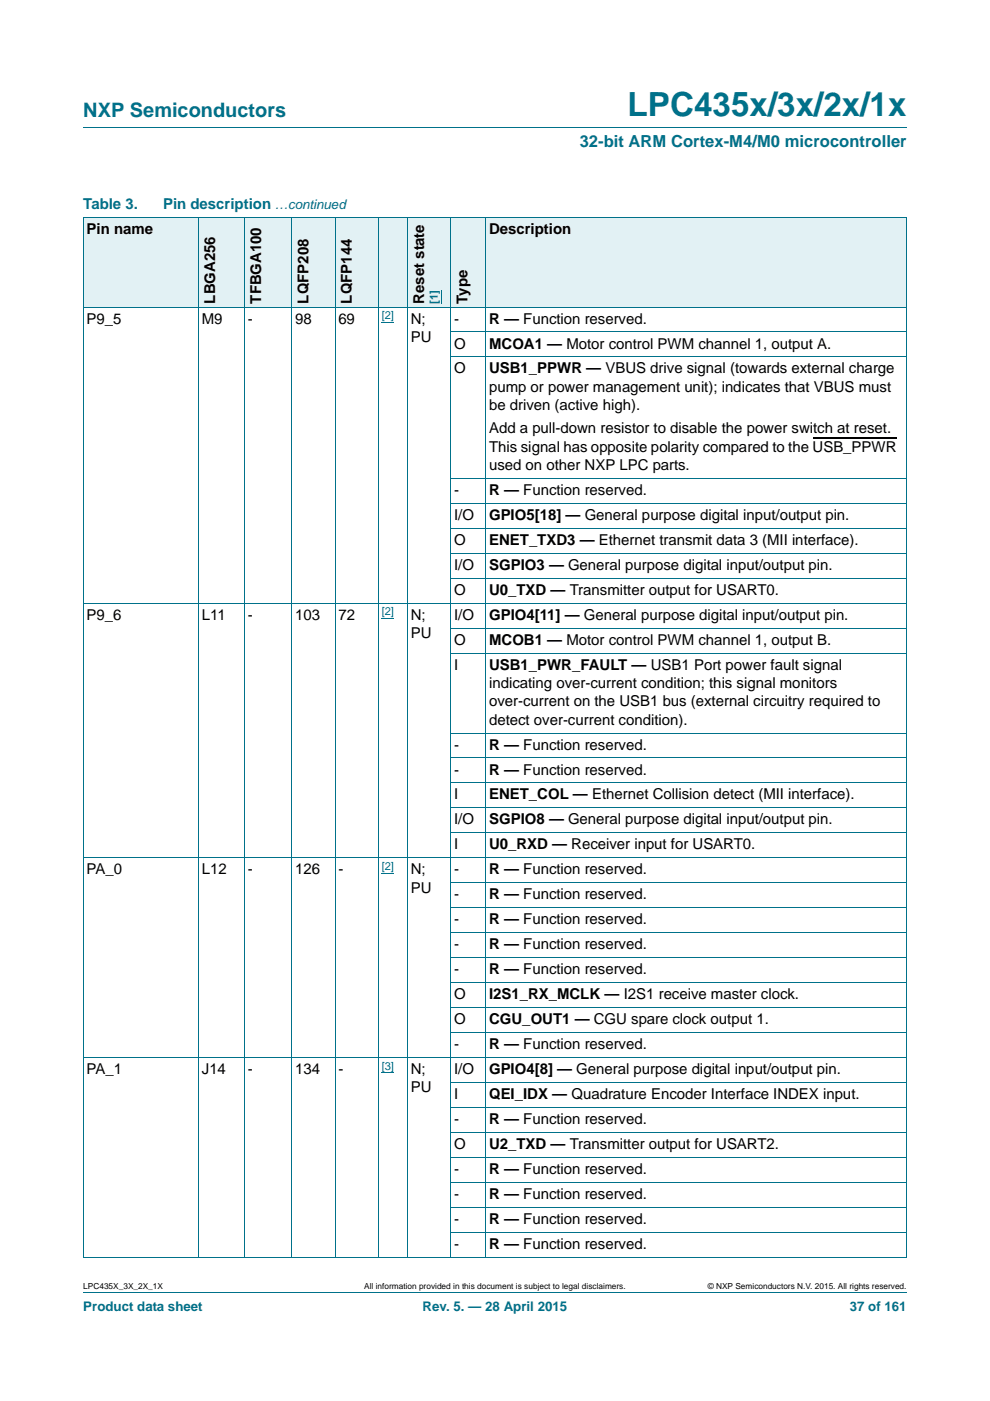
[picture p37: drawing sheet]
<svg xmlns="http://www.w3.org/2000/svg" width="210mm" height="297mm" viewBox="0 0 210 297" stroke-linecap="round" stroke-linejoin="round" font-family="sans-serif">
<defs><g id="words">
<text font-size="7" fill="#00718a" x="133.1" y="24.6">LPC435x/3x/2x/1x</text>
<text font-size="4.2" fill="#00718a" x="17.7" y="24.9">NXP Semiconductors</text>
<text font-size="3.5" fill="#00718a" x="123" y="31.1">32-bit ARM Cortex-M4/M0 microcontroller</text>
<g font-size="3.2" fill="#00718a">
<text x="17.7" y="44.3">Table 3.</text>
<text x="34.6" y="44.3">Pin description</text>
</g>
<g font-size="3.2">
<text x="18.4" y="49.6">Pin name</text>
<text x="103.7" y="49.6">Description</text>
<text x="45.6" y="64.4" transform="rotate(-90 45.6 64.4)">LBGA256</text>
<text x="55.4" y="64.4" transform="rotate(-90 55.4 64.4)">TFBGA100</text>
<text x="65.4" y="64.4" transform="rotate(-90 65.4 64.4)">LQFP208</text>
<text x="74.6" y="64.4" transform="rotate(-90 74.6 64.4)">LQFP144</text>
<text x="90" y="64.4" transform="rotate(-90 90 64.4)">Reset state</text>
<text x="99.1" y="64.4" transform="rotate(-90 99.1 64.4)">Type</text>
<text x="18.4" y="68.6">P9_5</text>
<text x="42.8" y="68.6">M9</text>
<text x="52.5" y="68.6">-</text>
<text x="62.6" y="68.6">98</text>
<text x="71.8" y="68.6">69</text>
<text x="87.1" y="68.6">N;</text>
<text x="96.3" y="68.6">-</text>
<text x="103.7" y="68.6">R — Function reserved.</text>
<text x="87.1" y="72.5">PU</text>
<text x="96.3" y="73.9">O</text>
<text x="103.7" y="73.9">MCOA1 — Motor control PWM channel 1, output A.</text>
<text x="96.3" y="79.2">O</text>
<text x="103.7" y="79.2">USB1_PPWR — VBUS drive signal (towards external charge</text>
<text x="103.7" y="83.1">pump or power management unit); indicates that VBUS must</text>
<text x="103.7" y="87">be driven (active high).</text>
<text x="103.7" y="91.9">Add a pull-down resistor to disable the power switch at reset.</text>
<text x="103.7" y="95.8">This signal has opposite polarity compared to the USB_PPWR</text>
<text x="103.7" y="99.7">used on other NXP LPC parts.</text>
<text x="96.3" y="104.9">-</text>
<text x="103.7" y="104.9">R — Function reserved.</text>
<text x="96.3" y="110.2">I/O</text>
<text x="103.7" y="110.2">GPIO5[18] — General purpose digital input/output pin.</text>
<text x="96.3" y="115.5">O</text>
<text x="103.7" y="115.5">ENET_TXD3 — Ethernet transmit data 3 (MII interface).</text>
<text x="96.3" y="120.8">I/O</text>
<text x="103.7" y="120.8">SGPIO3 — General purpose digital input/output pin.</text>
<text x="18.4" y="131.4">P9_6</text>
<text x="42.8" y="131.4">L11</text>
<text x="52.6" y="131.4">-</text>
<text x="62.6" y="131.4">103</text>
<text x="71.8" y="131.4">72</text>
<text x="87.1" y="131.4">N;</text>
<text x="96.3" y="126.1">O</text>
<text x="96.3" y="131.4">I/O</text>
<text x="103.7" y="126.1">U0_TXD — Transmitter output for USART0.</text>
<text x="103.7" y="131.4">GPIO4[11] — General purpose digital input/output pin.</text>
<text x="87.1" y="135.3">PU</text>
<text x="96.3" y="136.7">O</text>
<text x="103.7" y="136.7">MCOB1 — Motor control PWM channel 1, output B.</text>
<text x="96.3" y="142">I</text>
<text x="103.7" y="142">USB1_PWR_FAULT — USB1 Port power fault signal</text>
<text x="103.7" y="145.9">indicating over-current condition; this signal monitors</text>
<text x="103.7" y="149.8">over-current on the USB1 bus (external circuitry required to</text>
<text x="103.7" y="153.6">detect over-current condition).</text>
<text x="96.3" y="158.9">-</text>
<text x="103.7" y="158.9">R — Function reserved.</text>
<text x="96.3" y="164.2">-</text>
<text x="103.7" y="164.2">R — Function reserved.</text>
<text x="96.3" y="169.5">I</text>
<text x="103.7" y="169.5">ENET_COL — Ethernet Collision detect (MII interface).</text>
<text x="96.3" y="174.8">I/O</text>
<text x="103.7" y="174.8">SGPIO8 — General purpose digital input/output pin.</text>
<text x="18.4" y="185.4">PA_0</text>
<text x="42.8" y="185.4">L12</text>
<text x="52.6" y="185.4">-</text>
<text x="62.6" y="185.4">126</text>
<text x="71.8" y="185.4">-</text>
<text x="87.1" y="185.4">N;</text>
<text x="96.3" y="180.1">I</text>
<text x="96.3" y="185.4">-</text>
<text x="103.7" y="180.1">U0_RXD — Receiver input for USART0.</text>
<text x="103.7" y="185.4">R — Function reserved.</text>
<text x="87.1" y="189.3">PU</text>
<text x="96.3" y="190.7">-</text>
<text x="103.7" y="190.7">R — Function reserved.</text>
<text x="96.3" y="196">-</text>
<text x="103.7" y="196">R — Function reserved.</text>
<text x="96.3" y="201.3">-</text>
<text x="103.7" y="201.3">R — Function reserved.</text>
<text x="96.3" y="206.5">-</text>
<text x="103.7" y="206.5">R — Function reserved.</text>
<text x="96.3" y="211.8">O</text>
<text x="103.7" y="211.8">I2S1_RX_MCLK — I2S1 receive master clock.</text>
<text x="96.3" y="217.1">O</text>
<text x="103.7" y="217.1">CGU_OUT1 — CGU spare clock output 1.</text>
<text x="18.4" y="227.7">PA_1</text>
<text x="42.8" y="227.7">J14</text>
<text x="52.5" y="227.7">-</text>
<text x="62.6" y="227.7">134</text>
<text x="71.8" y="227.7">-</text>
<text x="87.1" y="227.7">N;</text>
<text x="96.3" y="222.4">-</text>
<text x="96.3" y="227.7">I/O</text>
<text x="103.7" y="222.4">R — Function reserved.</text>
<text x="103.7" y="227.7">GPIO4[8] — General purpose digital input/output pin.</text>
<text x="87.1" y="231.6">PU</text>
<text x="96.3" y="233">I</text>
<text x="103.7" y="233">QEI_IDX — Quadrature Encoder Interface INDEX input.</text>
<text x="96.3" y="238.3">-</text>
<text x="103.7" y="238.3">R — Function reserved.</text>
<text x="96.3" y="243.6">O</text>
<text x="103.7" y="243.6">U2_TXD — Transmitter output for USART2.</text>
<text x="96.3" y="248.9">-</text>
<text x="103.7" y="248.9">R — Function reserved.</text>
<text x="96.3" y="254.2">-</text>
<text x="103.7" y="254.2">R — Function reserved.</text>
<text x="96.3" y="259.5">-</text>
<text x="103.7" y="259.5">R — Function reserved.</text>
<text x="96.3" y="264.8">-</text>
<text x="103.7" y="264.8">R — Function reserved.</text>
</g>
<g font-size="2.8" fill="#00718a">
<text x="58.3" y="44.3">…continued</text>
<text x="17.7" y="277.9">Product data sheet</text>
<text x="89.6" y="277.9">Rev. 5. — 28 April 2015</text>
<text x="180.2" y="277.9">37 of 161</text>
</g>
<g font-size="2.4" fill="#00f">
<text x="92.9" y="64.4" transform="rotate(-90 92.9 64.4)">[1]</text>
<text x="81" y="67.6">[2]</text>
<text x="81" y="130.5">[2]</text>
<text x="81" y="184.4">[2]</text>
<text x="81" y="226.8">[3]</text>
</g>
<g font-size="1.8">
<text x="17.7" y="273.3">LPC435X_3X_2X_1X</text>
<text x="77.2" y="273.3">All information provided in this document is subject to legal disclaimers.</text>
<text x="150.1" y="273.3">© NXP Semiconductors N.V. 2015. All rights reserved.</text>
</g>
</g></defs>
<path d="M17.7 27h174.6M17.7 273.9h174.6" fill="none" stroke="#00718a" stroke-width=".21"/>
<path d="M81 68.4h2.6M81 131.1h2.6M81 185.1h2.6M81 227.5h2.6" fill="none" stroke="#00f" stroke-width=".21"/>
<path d="M172.4 92.8h17.8" fill="none" stroke="#000" stroke-width=".23"/>
<g fill="#e2f1f4">
<path d="M17.7 46h24.4v19.1h-24.4z"/>
<path d="M42.1 46h9.8v19.1h-9.8z"/>
<path d="M51.9 46h10v19.1h-10z"/>
<path d="M61.9 46h9.2v19.1h-9.2z"/>
<path d="M71.1 46h9.2v19.1h-9.2z"/>
<path d="M80.3 46h15.3v19.1h-15.3z"/>
</g>
<path d="M93.6 61.5v2.9" fill="none" stroke="#00f" stroke-width=".21"/>
<g fill="#e2f1f4">
<path d="M95.6 46h7.4v19.1h-7.4z"/>
<path d="M103 46h89.3v19.1h-89.3z"/>
</g>
<g fill="none" stroke="#00718a" stroke-width=".21">
<path d="M17.6 46h174.7M17.7 46.1v220.4M42.1 46v220.6M51.9 46v220.6M61.9 46v220.6M71.1 46v220.6M80.3 46v220.6M86.4 46v220.6M95.6 46v220.6M103 46v220.6M192.3 46.1v220.4M17.6 65.1h174.7"/>
<path d="M95.6 70.4h96.7M95.6 75.7h96.7M95.6 101.4h96.7M95.6 106.7h96.7M95.6 112h96.7M95.6 117.3h96.7M17.6 127.9h174.7M95.6 122.6h96.7M95.6 133.2h96.7M95.6 138.5h96.7M95.6 155.4h96.7M95.6 160.7h96.7"/>
<path d="M95.6 166h96.7M95.6 171.3h96.7M95.6 176.6h96.7M17.6 181.9h174.7M95.6 187.2h96.7M95.6 192.5h96.7M95.6 197.7h96.7M95.6 203h96.7M95.6 208.3h96.7M95.6 213.6h96.7M95.6 218.9h96.7M17.6 224.2h174.7"/>
<path d="M95.6 229.5h96.7M95.6 234.8h96.7M95.6 240.1h96.7M95.6 245.4h96.7M95.6 250.7h96.7M95.6 256h96.7M17.6 266.5h174.7M95.6 261.2h96.7"/>
</g>
<use href="#words"/>
</svg>
